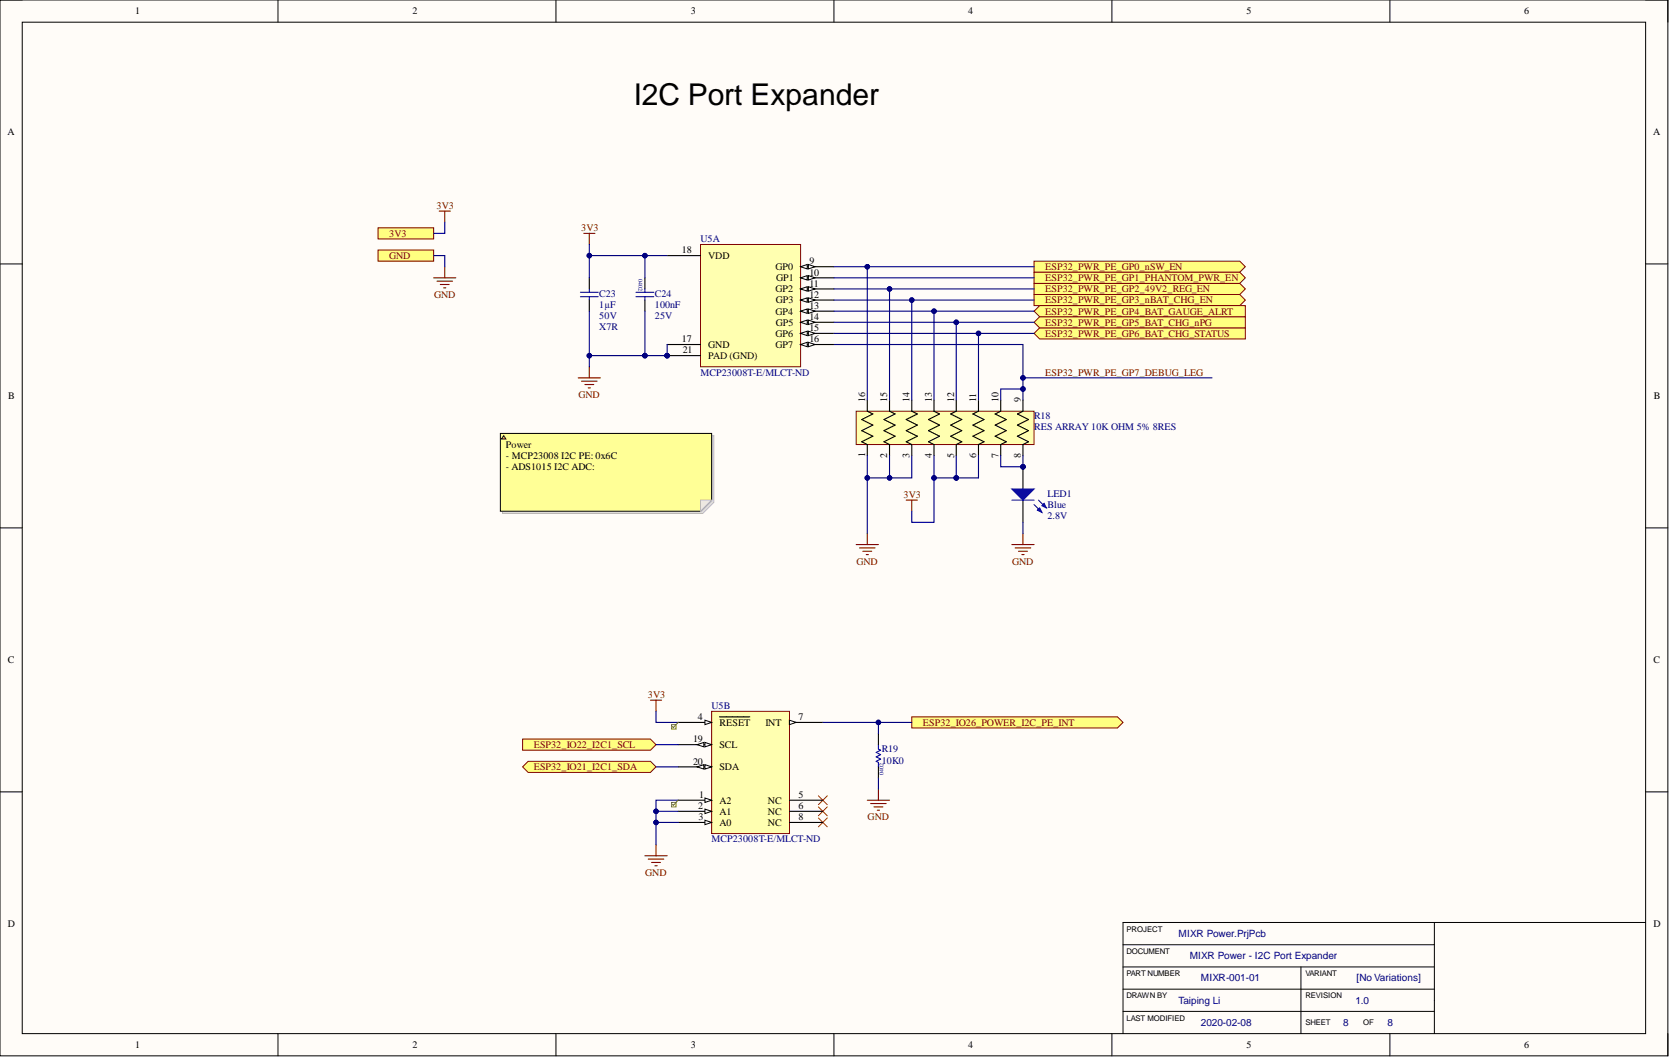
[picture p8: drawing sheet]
<svg xmlns="http://www.w3.org/2000/svg" width="381mm" height="241mm" viewBox="0 0 381 241" stroke-linecap="round" stroke-linejoin="round" font-family="sans-serif">
<defs><g id="words">
<text font-size="6.9" x="144.7" y="23.9">I2C Port Expander</text>
<g font-size="2.3">
<text x="30.9" y="3.3">1</text>
<text x="94.2" y="3.3">2</text>
<text x="157.7" y="3.3">3</text>
<text x="221" y="3.3">4</text>
<text x="284.5" y="3.3">5</text>
<text x="347.9" y="3.3">6</text>
<text x="1.7" y="30.9">A</text>
<text x="377.4" y="30.9">A</text>
<text x="155.7" y="57.8">18</text>
<text x="161.7" y="59.1">VDD</text>
<text x="177" y="61.6">GP0</text>
<text x="177.2" y="64.2">GP1</text>
<text x="184.8" y="65.5">11</text>
<text x="184.8" y="62.9">10</text>
<text x="184.8" y="60.4">9</text>
<text x="177" y="71.8">GP4</text>
<text x="177" y="66.7">GP2</text>
<text x="177.1" y="69.3">GP3</text>
<text x="184.8" y="70.5">13</text>
<text x="184.8" y="68">12</text>
<text x="177" y="76.9">GP6</text>
<text x="177.1" y="74.3">GP5</text>
<text x="184.8" y="75.6">15</text>
<text x="184.8" y="73.1">14</text>
<text x="155.7" y="78.1">17</text>
<text x="155.8" y="80.7">21</text>
<text x="161.7" y="79.4">GND</text>
<text x="161.7" y="81.9">PAD (GND)</text>
<text x="177" y="79.4">GP7</text>
<text x="184.8" y="78.1">16</text>
<text x="1.9" y="91.2">B</text>
<text x="197.5" y="91.8" transform="rotate(-90 197.5 91.8)">16</text>
<text x="202.6" y="91.8" transform="rotate(-90 202.6 91.8)">15</text>
<text x="207.6" y="91.8" transform="rotate(-90 207.6 91.8)">14</text>
<text x="212.7" y="91.8" transform="rotate(-90 212.7 91.8)">13</text>
<text x="217.8" y="91.8" transform="rotate(-90 217.8 91.8)">12</text>
<text x="222.9" y="91.8" transform="rotate(-90 222.9 91.8)">11</text>
<text x="227.9" y="91.8" transform="rotate(-90 227.9 91.8)">10</text>
<text x="233" y="91.8" transform="rotate(-90 233 91.8)">9</text>
<text x="377.5" y="91.2">B</text>
<text x="115.5" y="102.2">Power</text>
<text x="115.5" y="104.8">- MCP23008 I2C PE: 0x6C</text>
<text x="115.5" y="107.3">- ADS1015 I2C ADC:</text>
<text x="197.5" y="104.4" transform="rotate(-90 197.5 104.4)">1</text>
<text x="202.6" y="104.5" transform="rotate(-90 202.6 104.5)">2</text>
<text x="207.6" y="104.4" transform="rotate(-90 207.6 104.4)">3</text>
<text x="212.7" y="104.6" transform="rotate(-90 212.7 104.6)">4</text>
<text x="217.8" y="104.5" transform="rotate(-90 217.8 104.5)">5</text>
<text x="222.9" y="104.5" transform="rotate(-90 222.9 104.5)">6</text>
<text x="227.9" y="104.5" transform="rotate(-90 227.9 104.5)">7</text>
<text x="233" y="104.5" transform="rotate(-90 233 104.5)">8</text>
<text x="1.8" y="151.4">C</text>
<text x="377.4" y="151.4">C</text>
<text x="159.3" y="164.4">4</text>
<text x="164.2" y="165.7">RESET</text>
<text x="174.7" y="165.7">INT</text>
<text x="182.2" y="164.4">7</text>
<text x="158.2" y="169.5">19</text>
<text x="164.2" y="170.8">SCL</text>
<text x="158.2" y="174.6">20</text>
<text x="164.2" y="175.8">SDA</text>
<text x="159.4" y="184.7">2</text>
<text x="159.6" y="182.2">1</text>
<text x="164.2" y="186">A1</text>
<text x="164.2" y="183.4">A2</text>
<text x="175.3" y="183.4">NC</text>
<text x="175.3" y="186">NC</text>
<text x="182.2" y="182.2">5</text>
<text x="182.2" y="184.7">6</text>
<text x="159.5" y="187.2">3</text>
<text x="164.2" y="188.5">A0</text>
<text x="175.3" y="188.5">NC</text>
<text x="182.2" y="187.2">8</text>
<text x="1.8" y="211.7">D</text>
<text x="377.4" y="211.7">D</text>
<text x="30.9" y="239.3">1</text>
<text x="94.2" y="239.3">2</text>
<text x="157.7" y="239.3">3</text>
<text x="221" y="239.3">4</text>
<text x="284.5" y="239.3">5</text>
<text x="347.9" y="239.3">6</text>
</g>
<g font-size="2.3" fill="#800000">
<text x="99.7" y="47.7">3V3</text>
<text x="132.7" y="52.8">3V3</text>
<text x="88.8" y="54">3V3</text>
<text x="88.8" y="59.1">GND</text>
<text x="238.6" y="61.6">ESP32_PWR_PE_GP0_nSW_EN</text>
<text x="238.6" y="64.2">ESP32_PWR_PE_GP1_PHANTOM_PWR_EN</text>
<text x="99.1" y="68">GND</text>
<text x="238.6" y="69.3">ESP32_PWR_PE_GP3_nBAT_CHG_EN</text>
<text x="238.6" y="71.8">ESP32_PWR_PE_GP4_BAT_GAUGE_ALRT</text>
<text x="238.6" y="66.7">ESP32_PWR_PE_GP2_49V2_REG_EN</text>
<text x="238.6" y="76.9">ESP32_PWR_PE_GP6_BAT_CHG_STATUS</text>
<text x="238.6" y="74.3">ESP32_PWR_PE_GP5_BAT_CHG_nPG</text>
<text x="238.6" y="85.8">ESP32_PWR_PE_GP7_DEBUG_LEG</text>
<text x="132.1" y="90.8">GND</text>
<text x="206.3" y="113.7">3V3</text>
<text x="195.5" y="128.9">GND</text>
<text x="231.1" y="128.9">GND</text>
<text x="147.9" y="159.3">3V3</text>
<text x="210.7" y="165.7">ESP32_IO26_POWER_I2C_PE_INT</text>
<text x="121.8" y="170.8">ESP32_IO22_I2C1_SCL</text>
<text x="121.8" y="175.8">ESP32_IO21_I2C1_SDA</text>
<text x="198.1" y="187.2">GND</text>
<text x="147.3" y="199.9">GND</text>
</g>
<g font-size="2.3" fill="#000080">
<text x="159.9" y="55.3">U5A</text>
<text x="136.8" y="70.3">1µF</text>
<text x="136.8" y="67.7">C23</text>
<text x="149.5" y="70.3">100nF</text>
<text x="149.5" y="67.7">C24</text>
<text x="136.8" y="72.8">50V</text>
<text x="136.8" y="75.4">X7R</text>
<text x="149.5" y="72.8">25V</text>
<text x="159.9" y="85.8">MCP23008T-E/MLCT-ND</text>
<text x="236.1" y="95.6">R18</text>
<text x="236.1" y="98.2">RES ARRAY 10K OHM 5% 8RES</text>
<text x="239.1" y="113.4">LED1</text>
<text x="239.1" y="115.9">Blue</text>
<text x="239.1" y="118.5">2.8V</text>
<text x="162.4" y="161.9">U5B</text>
<text x="201.3" y="171.8">R19</text>
<text x="201.3" y="174.3">10K0</text>
<text x="162.4" y="192.3">MCP23008T-E/MLCT-ND</text>
<text x="269.1" y="213.9">MIXR Power.PrjPcb</text>
<text x="271.6" y="219">MIXR Power - I2C Port Expander</text>
<text x="274.1" y="224">MIXR-001-01</text>
<text x="309.7" y="224">[No Variations]</text>
<text x="269.1" y="229.1">Taiping Li</text>
<text x="309.4" y="229.1">1.0</text>
<text x="274.1" y="234.2">2020-02-08</text>
<text x="306.6" y="234.2">8</text>
<text x="316.8" y="234.2">8</text>
</g>
<g font-size="1.8">
<text x="257.1" y="212.7">PROJECT</text>
<text x="257.1" y="217.8">DOCUMENT</text>
<text x="257.1" y="227.9">DRAWN BY</text>
<text x="257.1" y="222.9">PART NUMBER</text>
<text x="298" y="227.9">REVISION</text>
<text x="298" y="222.9">VARIANT</text>
<text x="257.1" y="233">LAST MODIFIED</text>
<text x="298" y="234">SHEET</text>
<text x="311.2" y="234">OF</text>
</g>
<g font-size="1.4" fill="#000080">
<text x="145.8" y="63.7" transform="rotate(90 145.8 63.7)">0402</text>
<text x="201.7" y="176.8" transform="rotate(-90 201.7 176.8)">0402</text>
</g>
</g></defs>
<path d="M0 0h380.7v241h-380.7z" fill-rule="evenodd" fill="#fffcf8"/>
<path d="M0 0h380.7v241h-380.7z" fill="none" stroke="#000" stroke-width=".23"/>
<path d="M5.1 5.1h370.6v230.9h-370.6z" fill-rule="evenodd" fill="#fffcf8"/>
<g fill="none" stroke="#000" stroke-width=".23">
<path d="M0 0h5.1M63.5 0v5.1M126.9 0v5.1M190.4 0v5.1M253.8 0v5.1M317.3 0v5.1M375.7 0h5v5.1M5.1 5.1h370.6v230.9h-370.6zM0 60.3h5.1M375.7 60.3h5M0 120.5h5.1M375.7 120.5h5"/>
<path d="M0 180.8h5.1M375.7 180.8h5M256.4 215.7h71M327.4 210.6v25.4M375.7 210.6h-119.3v25.4M63.5 236v5M126.9 236v5M190.4 236v5M253.8 236v5M256.4 230.9h71M256.4 220.7h71M256.4 225.8h71"/>
<path d="M297 220.7v15.3M317.3 236v5M380.7 236v5"/>
</g>
<path d="M236.1 76.1l1.2-1.3h47v2.6h-47z" fill-rule="evenodd" fill="#ffff80"/>
<path d="M236.1 76.1l1.2-1.3h47v2.6h-47z" fill="none" stroke="#800000" stroke-width=".23"/>
<path d="M236.1 67.2h46.9l1.3 1.3-1.3 1.3h-46.9z" fill-rule="evenodd" fill="#ffff80"/>
<path d="M236.1 67.2h46.9l1.3 1.3-1.3 1.3h-46.9z" fill="none" stroke="#800000" stroke-width=".23"/>
<path d="M208.1 163.6h47l1.3 1.3-1.3 1.3h-47z" fill-rule="evenodd" fill="#ffff80"/>
<path d="M208.1 163.6h47l1.3 1.3-1.3 1.3h-47z" fill="none" stroke="#800000" stroke-width=".23"/>
<path d="M133.3 53.3h2.5M134.5 53.3v2.5" fill="none" stroke="#800000" stroke-width=".25"/>
<path d="M186.8 181.7l2 2M186.8 186.7l2 2.1M186.8 184.2l2 2M188.8 181.7l-2 2M188.8 186.7l-2 2.1M188.8 184.2l-2 2" fill="none" stroke="#f00" stroke-width=".23"/>
<circle cx="152.3" cy="81.2" r=".51" fill="#000080"/>
<circle cx="152.3" cy="81.2" r=".51" fill="none" stroke="#000080" stroke-width=".23"/>
<path d="M159.9 55.8h22.9v27.9h-22.9z" fill-rule="evenodd" fill="#ffffb0"/>
<path d="M159.9 55.8h22.9v27.9h-22.9z" fill="none" stroke="#800000" stroke-width=".23"/>
<path d="M152.3 58.4h7.6M182.8 78.6h7.6" fill="none" stroke="#000" stroke-width=".25"/>
<path d="M182.8 78.6l1.5-.5v1.1z" fill="#f8fcff"/>
<path d="M182.8 78.6l1.5-.5v1.1z" fill="none" stroke="#000" stroke-width=".23"/>
<path d="M184.5 78.1l1.6 .5-1.6 .6z" fill="#f8fcff"/>
<path d="M184.5 78.1l1.6 .5-1.6 .6z" fill="none" stroke="#000" stroke-width=".23"/>
<path d="M182.8 76.1h7.6" fill="none" stroke="#000" stroke-width=".25"/>
<path d="M182.8 76.1l1.5-.5v1z" fill="#f8fcff"/>
<path d="M182.8 76.1l1.5-.5v1z" fill="none" stroke="#000" stroke-width=".23"/>
<path d="M184.5 75.6l1.6 .5-1.6 .5z" fill="#f8fcff"/>
<path d="M184.5 75.6l1.6 .5-1.6 .5z" fill="none" stroke="#000" stroke-width=".23"/>
<path d="M182.8 73.6h7.6" fill="none" stroke="#000" stroke-width=".25"/>
<path d="M182.8 73.6l1.5-.5v1z" fill="#f8fcff"/>
<path d="M182.8 73.6l1.5-.5v1z" fill="none" stroke="#000" stroke-width=".23"/>
<path d="M184.5 73.1l1.6 .5-1.6 .5z" fill="#f8fcff"/>
<path d="M184.5 73.1l1.6 .5-1.6 .5z" fill="none" stroke="#000" stroke-width=".23"/>
<path d="M182.8 71h7.6" fill="none" stroke="#000" stroke-width=".25"/>
<path d="M182.8 71l1.5-.5v1z" fill="#f8fcff"/>
<path d="M182.8 71l1.5-.5v1z" fill="none" stroke="#000" stroke-width=".23"/>
<path d="M184.5 70.5l1.6 .5-1.6 .5z" fill="#f8fcff"/>
<path d="M184.5 70.5l1.6 .5-1.6 .5z" fill="none" stroke="#000" stroke-width=".23"/>
<path d="M182.8 68.5h7.6" fill="none" stroke="#000" stroke-width=".25"/>
<path d="M182.8 68.5l1.5-.5v1z" fill="#f8fcff"/>
<path d="M182.8 68.5l1.5-.5v1z" fill="none" stroke="#000" stroke-width=".23"/>
<path d="M184.5 68l1.6 .5-1.6 .5z" fill="#f8fcff"/>
<path d="M184.5 68l1.6 .5-1.6 .5z" fill="none" stroke="#000" stroke-width=".23"/>
<path d="M182.8 66h7.6" fill="none" stroke="#000" stroke-width=".25"/>
<path d="M182.8 66l1.5-.5v1z" fill="#f8fcff"/>
<path d="M182.8 66l1.5-.5v1z" fill="none" stroke="#000" stroke-width=".23"/>
<path d="M184.5 65.5l1.6 .5-1.6 .5z" fill="#f8fcff"/>
<path d="M184.5 65.5l1.6 .5-1.6 .5z" fill="none" stroke="#000" stroke-width=".23"/>
<path d="M182.8 63.4h7.6" fill="none" stroke="#000" stroke-width=".25"/>
<path d="M182.8 63.4l1.5-.5v1z" fill="#f8fcff"/>
<path d="M182.8 63.4l1.5-.5v1z" fill="none" stroke="#000" stroke-width=".23"/>
<path d="M184.5 62.9l1.6 .5-1.6 .5z" fill="#f8fcff"/>
<path d="M184.5 62.9l1.6 .5-1.6 .5z" fill="none" stroke="#000" stroke-width=".23"/>
<path d="M182.8 60.9h7.6" fill="none" stroke="#000" stroke-width=".25"/>
<path d="M182.8 60.9l1.5-.5v1z" fill="#f8fcff"/>
<path d="M182.8 60.9l1.5-.5v1z" fill="none" stroke="#000" stroke-width=".23"/>
<path d="M184.5 60.4l1.6 .5-1.6 .5z" fill="#f8fcff"/>
<path d="M184.5 60.4l1.6 .5-1.6 .5z" fill="none" stroke="#000" stroke-width=".23"/>
<path d="M152.3 78.6h7.6M152.3 81.2h7.6" fill="none" stroke="#000" stroke-width=".25"/>
<circle cx="152.3" cy="81.2" r=".51" fill="#000080"/>
<circle cx="152.3" cy="81.2" r=".51" fill="none" stroke="#000080" stroke-width=".23"/>
<path d="M162.4 162.4h17.8v27.9h-17.8z" fill-rule="evenodd" fill="#ffffb0"/>
<path d="M162.4 162.4h17.8v27.9h-17.8z" fill="none" stroke="#800000" stroke-width=".23"/>
<path d="M180.2 164.9h7.6" fill="none" stroke="#000" stroke-width=".25"/>
<path d="M180.2 164.4l1.5 .5-1.5 .5z" fill="#f8fcff"/>
<path d="M180.2 164.4l1.5 .5-1.5 .5z" fill="none" stroke="#000" stroke-width=".23"/>
<path d="M154.8 187.8h7.6" fill="none" stroke="#000" stroke-width=".25"/>
<path d="M160.9 187.2l1.5 .6-1.5 .5z" fill="#f8fcff"/>
<path d="M160.9 187.2l1.5 .6-1.5 .5z" fill="none" stroke="#000" stroke-width=".23"/>
<path d="M154.8 185.2h7.6" fill="none" stroke="#000" stroke-width=".25"/>
<path d="M160.9 184.7l1.5 .5-1.5 .5z" fill="#f8fcff"/>
<path d="M160.9 184.7l1.5 .5-1.5 .5z" fill="none" stroke="#000" stroke-width=".23"/>
<path d="M154.8 164.9h7.6" fill="none" stroke="#000" stroke-width=".25"/>
<path d="M160.9 164.4l1.5 .5-1.5 .5z" fill="#f8fcff"/>
<path d="M160.9 164.4l1.5 .5-1.5 .5z" fill="none" stroke="#000" stroke-width=".23"/>
<path d="M154.8 170h7.6M164.2 163.6h7M180.2 182.7h7.6" fill="none" stroke="#000" stroke-width=".25"/>
<path d="M160.9 169.5l1.5 .5-1.5 .5z" fill="#f8fcff"/>
<path d="M160.9 169.5l1.5 .5-1.5 .5z" fill="none" stroke="#000" stroke-width=".23"/>
<path d="M159.1 170l1.6-.5v1z" fill="#f8fcff"/>
<path d="M159.1 170l1.6-.5v1z" fill="none" stroke="#000" stroke-width=".23"/>
<path d="M154.8 175.1h7.6" fill="none" stroke="#000" stroke-width=".25"/>
<path d="M160.9 174.6l1.5 .5-1.5 .5z" fill="#f8fcff"/>
<path d="M160.9 174.6l1.5 .5-1.5 .5z" fill="none" stroke="#000" stroke-width=".23"/>
<path d="M159.1 175.1l1.6-.5v1z" fill="#f8fcff"/>
<path d="M159.1 175.1l1.6-.5v1z" fill="none" stroke="#000" stroke-width=".23"/>
<path d="M154.8 182.7h7.6" fill="none" stroke="#000" stroke-width=".25"/>
<path d="M160.9 182.2l1.5 .5-1.5 .5z" fill="#f8fcff"/>
<path d="M160.9 182.2l1.5 .5-1.5 .5z" fill="none" stroke="#000" stroke-width=".23"/>
<path d="M134.5 63.4v2.6M134.5 68.5v2.5M147.2 63.4v2.6M147.2 68.5v2.5M180.2 187.8h7.6M180.2 185.2h7.6" fill="none" stroke="#000" stroke-width=".25"/>
<path d="M132.5 67.7h4.1M132.5 66.7h4.1M134.5 66v.7M134.5 67.7v.8M145.2 67.7h4.1M145.2 66.7h4.1M147.2 66v.7M147.2 67.7v.8" fill="none" stroke="#00f" stroke-width=".25"/>
<path d="M132 86.3h5.1M132.8 87h3.5M133.5 87.8h2M134.3 88.5h.5M134.5 83.7v2.6" fill="none" stroke="#800000" stroke-width=".25"/>
<path d="M195.4 93.9h40.7v7.6h-40.7z" fill-rule="evenodd" fill="#ffffb0"/>
<path d="M195.4 93.9h40.7v7.6h-40.7z" fill="none" stroke="#800000" stroke-width=".23"/>
<path d="M198 91.3v2.6l1.3 .6-2.6 1.3 2.6 1.2-2.6 1.3 2.6 1.3-2.6 1.3 1.3 .6v2.5M203.1 91.3v2.6l1.2 .6-2.5 1.3 2.5 1.2-2.5 1.3 2.5 1.3-2.5 1.3 1.3 .6v2.5M208.1 91.3v2.6l1.3 .6-2.5 1.3 2.5 1.2-2.5 1.3 2.5 1.3-2.5 1.3 1.2 .6v2.5M213.2 91.3v2.6l1.3 .6-2.6 1.3 2.6 1.2-2.6 1.3 2.6 1.3-2.6 1.3 1.3 .6v2.5M218.3 91.3v2.6l-1.3 .6 2.6 1.3-2.6 1.2 2.6 1.3-2.6 1.3 2.6 1.3-1.3 .6v2.5M223.4 91.3v2.6l-1.3 .6 2.5 1.3-2.5 1.2 2.5 1.3-2.5 1.3 2.5 1.3-1.2 .6v2.5M228.4 91.3v2.6l-1.2 .6 2.5 1.3-2.5 1.2 2.5 1.3-2.5 1.3 2.5 1.3-1.3 .6v2.5M233.5 91.3v2.6l-1.2 .6 2.5 1.3-2.5 1.2 2.5 1.3-2.5 1.3 2.5 1.3-1.3 .6v2.5" fill="none" stroke="#000" stroke-width=".25"/>
<circle cx="233.5" cy="106.6" r=".51" fill="#000080"/>
<circle cx="233.5" cy="106.6" r=".51" fill="none" stroke="#000080" stroke-width=".23"/>
<path d="M233.5 106.6v5" fill="none" stroke="#000" stroke-width=".25"/>
<circle cx="233.5" cy="106.6" r=".51" fill="#000080"/>
<circle cx="233.5" cy="106.6" r=".51" fill="none" stroke="#000080" stroke-width=".23"/>
<path d="M233.5 114.2v5" fill="none" stroke="#000" stroke-width=".25"/>
<path d="M231 111.6h5.1l-2.6 2.6z" fill="#00f"/>
<path d="M231 111.6h5.1l-2.6 2.6zM236.1 115.2l1.7 1.8M237.1 114.2l1.8 1.7" fill="none" stroke="#00f" stroke-width=".25"/>
<path d="M236.8 116.5l.5-.6 .5 1.1z" fill="#00f"/>
<path d="M236.8 116.5l.5-.6 .5 1.1z" fill="none" stroke="#00f" stroke-width=".25"/>
<path d="M237.8 115.4l.5-.5 .6 1z" fill="#00f"/>
<path d="M231 114.2h5.1M237.8 115.4l.5-.5 .6 1zM200.5 170v1l.5 .3-1 .5 1 .5-1 .5 1 .5-1 .5 .5 .3v1" fill="none" stroke="#00f" stroke-width=".25"/>
<g fill="none" stroke="#800000" stroke-width=".25">
<path d="M195.4 124.3h5.1M196.2 125.1h3.6M197 125.8h2M197.7 126.6h.5M198 121.8v2.5M231 124.3h5.1M231.7 125.1h3.6M232.5 125.8h2M233.3 126.6h.5M233.5 121.8v2.5M148.5 159.8h2.5M149.8 159.8v2.6"/>
<path d="M147.2 195.4h5.1M148 196.1h3.5M148.7 196.9h2.1M149.5 197.7h.5M149.8 192.8v2.6M198 182.7h5.1M198.7 183.4h3.6M199.5 184.2h2M200.3 185h.5M200.5 180.1v2.6"/>
</g>
<path d="M200.5 167.5v2.5M200.5 175.1v2.5" fill="none" stroke="#000" stroke-width=".25"/>
<path d="M119.3 175.1l1.3-1.3h27.9l1.3 1.3-1.3 1.2h-27.9z" fill-rule="evenodd" fill="#ffff80"/>
<path d="M119.3 175.1l1.3-1.3h27.9l1.3 1.3-1.3 1.2h-27.9z" fill="none" stroke="#800000" stroke-width=".23"/>
<path d="M119.3 168.7h29.2l1.3 1.3-1.3 1.3h-29.2z" fill-rule="evenodd" fill="#ffff80"/>
<path d="M119.3 168.7h29.2l1.3 1.3-1.3 1.3h-29.2z" fill="none" stroke="#800000" stroke-width=".23"/>
<path d="M236.1 73.6l1.2-1.3h47v2.5h-47z" fill-rule="evenodd" fill="#ffff80"/>
<path d="M236.1 73.6l1.2-1.3h47v2.5h-47z" fill="none" stroke="#800000" stroke-width=".23"/>
<path d="M236.1 71l1.2-1.2h47v2.5h-47z" fill-rule="evenodd" fill="#ffff80"/>
<path d="M236.1 71l1.2-1.2h47v2.5h-47z" fill="none" stroke="#800000" stroke-width=".23"/>
<path d="M236.1 64.7h46.9l1.3 1.3-1.3 1.2h-46.9z" fill-rule="evenodd" fill="#ffff80"/>
<path d="M236.1 64.7h46.9l1.3 1.3-1.3 1.2h-46.9z" fill="none" stroke="#800000" stroke-width=".23"/>
<path d="M206.9 114.2h2.5M208.1 114.2v2.5" fill="none" stroke="#800000" stroke-width=".25"/>
<path d="M236.1 59.6h46.9l1.3 1.3-1.3 1.3h-46.9z" fill-rule="evenodd" fill="#ffff80"/>
<path d="M236.1 59.6h46.9l1.3 1.3-1.3 1.3h-46.9z" fill="none" stroke="#800000" stroke-width=".23"/>
<path d="M236.1 62.2h46.9l1.3 1.2-1.3 1.3h-46.9z" fill-rule="evenodd" fill="#ffff80"/>
<path d="M236.1 62.2h46.9l1.3 1.2-1.3 1.3h-46.9z" fill="none" stroke="#800000" stroke-width=".23"/>
<path d="M134.5 71v10.2h12.7M233.5 119.2v2.6" fill="none" stroke="#000080" stroke-width=".25"/>
<circle cx="134.5" cy="81.2" r=".51" fill="#000080"/>
<circle cx="134.5" cy="81.2" r=".51" fill="none" stroke="#000080" stroke-width=".23"/>
<circle cx="147.2" cy="81.2" r=".51" fill="#000080"/>
<circle cx="147.2" cy="81.2" r=".51" fill="none" stroke="#000080" stroke-width=".23"/>
<path d="M134.5 55.8v2.6h17.8" fill="none" stroke="#000080" stroke-width=".25"/>
<circle cx="134.5" cy="58.4" r=".51" fill="#000080"/>
<circle cx="134.5" cy="58.4" r=".51" fill="none" stroke="#000080" stroke-width=".23"/>
<circle cx="147.2" cy="58.4" r=".51" fill="#000080"/>
<circle cx="147.2" cy="58.4" r=".51" fill="none" stroke="#000080" stroke-width=".23"/>
<path d="M147.2 81.2h5.1" fill="none" stroke="#000080" stroke-width=".25"/>
<circle cx="147.2" cy="81.2" r=".51" fill="#000080"/>
<circle cx="147.2" cy="81.2" r=".51" fill="none" stroke="#000080" stroke-width=".23"/>
<circle cx="152.3" cy="81.2" r=".51" fill="#000080"/>
<circle cx="152.3" cy="81.2" r=".51" fill="none" stroke="#000080" stroke-width=".23"/>
<path d="M149.8 187.8h5" fill="none" stroke="#000080" stroke-width=".25"/>
<circle cx="149.8" cy="187.8" r=".51" fill="#000080"/>
<circle cx="149.8" cy="187.8" r=".51" fill="none" stroke="#000080" stroke-width=".23"/>
<path d="M149.8 185.2h5" fill="none" stroke="#000080" stroke-width=".25"/>
<circle cx="149.8" cy="185.2" r=".51" fill="#000080"/>
<circle cx="149.8" cy="185.2" r=".51" fill="none" stroke="#000080" stroke-width=".23"/>
<path d="M154.8 182.7h-5v10.1" fill="none" stroke="#000080" stroke-width=".25"/>
<circle cx="149.8" cy="187.8" r=".51" fill="#000080"/>
<circle cx="149.8" cy="187.8" r=".51" fill="none" stroke="#000080" stroke-width=".23"/>
<circle cx="149.8" cy="185.2" r=".51" fill="#000080"/>
<circle cx="149.8" cy="185.2" r=".51" fill="none" stroke="#000080" stroke-width=".23"/>
<path d="M149.8 162.4v2.5h5M149.8 175.1h5M149.8 170h5M187.8 164.9h12.7v2.6" fill="none" stroke="#000080" stroke-width=".25"/>
<circle cx="200.5" cy="164.9" r=".51" fill="#000080"/>
<circle cx="200.5" cy="164.9" r=".51" fill="none" stroke="#000080" stroke-width=".23"/>
<path d="M190.4 78.6h43.1v12.7" fill="none" stroke="#000080" stroke-width=".25"/>
<circle cx="233.5" cy="88.8" r=".51" fill="#000080"/>
<circle cx="233.5" cy="88.8" r=".51" fill="none" stroke="#000080" stroke-width=".23"/>
<circle cx="233.5" cy="86.3" r=".51" fill="#000080"/>
<circle cx="233.5" cy="86.3" r=".51" fill="none" stroke="#000080" stroke-width=".23"/>
<path d="M190.4 76.1h45.7" fill="none" stroke="#000080" stroke-width=".25"/>
<circle cx="223.4" cy="76.1" r=".51" fill="#000080"/>
<circle cx="223.4" cy="76.1" r=".51" fill="none" stroke="#000080" stroke-width=".23"/>
<path d="M190.4 73.6h45.7" fill="none" stroke="#000080" stroke-width=".25"/>
<circle cx="218.3" cy="73.6" r=".51" fill="#000080"/>
<circle cx="218.3" cy="73.6" r=".51" fill="none" stroke="#000080" stroke-width=".23"/>
<path d="M190.4 71h45.7" fill="none" stroke="#000080" stroke-width=".25"/>
<circle cx="213.2" cy="71" r=".51" fill="#000080"/>
<circle cx="213.2" cy="71" r=".51" fill="none" stroke="#000080" stroke-width=".23"/>
<path d="M190.4 68.5h45.7" fill="none" stroke="#000080" stroke-width=".25"/>
<circle cx="208.1" cy="68.5" r=".51" fill="#000080"/>
<circle cx="208.1" cy="68.5" r=".51" fill="none" stroke="#000080" stroke-width=".23"/>
<path d="M190.4 66h45.7" fill="none" stroke="#000080" stroke-width=".25"/>
<circle cx="203.1" cy="66" r=".51" fill="#000080"/>
<circle cx="203.1" cy="66" r=".51" fill="none" stroke="#000080" stroke-width=".23"/>
<path d="M190.4 60.9h45.7M190.4 63.4h45.7" fill="none" stroke="#000080" stroke-width=".25"/>
<circle cx="198" cy="60.9" r=".51" fill="#000080"/>
<circle cx="198" cy="60.9" r=".51" fill="none" stroke="#000080" stroke-width=".23"/>
<path d="M198 104v5.1h10.1v-5.1" fill="none" stroke="#000080" stroke-width=".25"/>
<circle cx="198" cy="109.1" r=".51" fill="#000080"/>
<circle cx="198" cy="109.1" r=".51" fill="none" stroke="#000080" stroke-width=".23"/>
<circle cx="203.1" cy="109.1" r=".51" fill="#000080"/>
<circle cx="203.1" cy="109.1" r=".51" fill="none" stroke="#000080" stroke-width=".23"/>
<path d="M200.5 164.9h7.6" fill="none" stroke="#000080" stroke-width=".25"/>
<circle cx="200.5" cy="164.9" r=".51" fill="#000080"/>
<circle cx="200.5" cy="164.9" r=".51" fill="none" stroke="#000080" stroke-width=".23"/>
<path d="M213.2 109.1v10.1h-5.1v-2.5" fill="none" stroke="#000080" stroke-width=".25"/>
<circle cx="213.2" cy="109.1" r=".51" fill="#000080"/>
<circle cx="213.2" cy="109.1" r=".51" fill="none" stroke="#000080" stroke-width=".23"/>
<path d="M213.2 104v5.1h5.1" fill="none" stroke="#000080" stroke-width=".25"/>
<circle cx="218.3" cy="109.1" r=".51" fill="#000080"/>
<circle cx="218.3" cy="109.1" r=".51" fill="none" stroke="#000080" stroke-width=".23"/>
<circle cx="213.2" cy="109.1" r=".51" fill="#000080"/>
<circle cx="213.2" cy="109.1" r=".51" fill="none" stroke="#000080" stroke-width=".23"/>
<path d="M218.3 109.1h5.1" fill="none" stroke="#000080" stroke-width=".25"/>
<circle cx="218.3" cy="109.1" r=".51" fill="#000080"/>
<circle cx="218.3" cy="109.1" r=".51" fill="none" stroke="#000080" stroke-width=".23"/>
<path d="M233.5 88.8h-5.1v2.5" fill="none" stroke="#000080" stroke-width=".25"/>
<circle cx="233.5" cy="88.8" r=".51" fill="#000080"/>
<circle cx="233.5" cy="88.8" r=".51" fill="none" stroke="#000080" stroke-width=".23"/>
<path d="M233.5 86.3h43.2" fill="none" stroke="#000080" stroke-width=".25"/>
<circle cx="233.5" cy="86.3" r=".51" fill="#000080"/>
<circle cx="233.5" cy="86.3" r=".51" fill="none" stroke="#000080" stroke-width=".23"/>
<path d="M134.5 81.2v2.5" fill="none" stroke="#000080" stroke-width=".25"/>
<circle cx="134.5" cy="81.2" r=".51" fill="#000080"/>
<circle cx="134.5" cy="81.2" r=".51" fill="none" stroke="#000080" stroke-width=".23"/>
<path d="M134.5 58.4v5" fill="none" stroke="#000080" stroke-width=".25"/>
<circle cx="134.5" cy="58.4" r=".51" fill="#000080"/>
<circle cx="134.5" cy="58.4" r=".51" fill="none" stroke="#000080" stroke-width=".23"/>
<path d="M147.2 71v10.2" fill="none" stroke="#000080" stroke-width=".25"/>
<circle cx="147.2" cy="81.2" r=".51" fill="#000080"/>
<circle cx="147.2" cy="81.2" r=".51" fill="none" stroke="#000080" stroke-width=".23"/>
<path d="M147.2 58.4v5" fill="none" stroke="#000080" stroke-width=".25"/>
<circle cx="147.2" cy="58.4" r=".51" fill="#000080"/>
<circle cx="147.2" cy="58.4" r=".51" fill="none" stroke="#000080" stroke-width=".23"/>
<path d="M152.3 78.6v2.6" fill="none" stroke="#000080" stroke-width=".25"/>
<circle cx="152.3" cy="81.2" r=".51" fill="#000080"/>
<circle cx="152.3" cy="81.2" r=".51" fill="none" stroke="#000080" stroke-width=".23"/>
<path d="M198 109.1v12.7" fill="none" stroke="#000080" stroke-width=".25"/>
<circle cx="198" cy="109.1" r=".51" fill="#000080"/>
<circle cx="198" cy="109.1" r=".51" fill="none" stroke="#000080" stroke-width=".23"/>
<path d="M198 60.9v30.4" fill="none" stroke="#000080" stroke-width=".25"/>
<circle cx="198" cy="60.9" r=".51" fill="#000080"/>
<circle cx="198" cy="60.9" r=".51" fill="none" stroke="#000080" stroke-width=".23"/>
<path d="M203.1 104v5.1M200.5 177.6v2.5" fill="none" stroke="#000080" stroke-width=".25"/>
<circle cx="203.1" cy="109.1" r=".51" fill="#000080"/>
<circle cx="203.1" cy="109.1" r=".51" fill="none" stroke="#000080" stroke-width=".23"/>
<path d="M203.1 66v25.3" fill="none" stroke="#000080" stroke-width=".25"/>
<circle cx="203.1" cy="66" r=".51" fill="#000080"/>
<circle cx="203.1" cy="66" r=".51" fill="none" stroke="#000080" stroke-width=".23"/>
<path d="M208.1 68.5v22.8" fill="none" stroke="#000080" stroke-width=".25"/>
<circle cx="208.1" cy="68.5" r=".51" fill="#000080"/>
<circle cx="208.1" cy="68.5" r=".51" fill="none" stroke="#000080" stroke-width=".23"/>
<path d="M213.2 71v20.3" fill="none" stroke="#000080" stroke-width=".25"/>
<circle cx="213.2" cy="71" r=".51" fill="#000080"/>
<circle cx="213.2" cy="71" r=".51" fill="none" stroke="#000080" stroke-width=".23"/>
<path d="M218.3 104v5.1" fill="none" stroke="#000080" stroke-width=".25"/>
<circle cx="218.3" cy="109.1" r=".51" fill="#000080"/>
<circle cx="218.3" cy="109.1" r=".51" fill="none" stroke="#000080" stroke-width=".23"/>
<path d="M218.3 73.6v17.7" fill="none" stroke="#000080" stroke-width=".25"/>
<circle cx="218.3" cy="73.6" r=".51" fill="#000080"/>
<circle cx="218.3" cy="73.6" r=".51" fill="none" stroke="#000080" stroke-width=".23"/>
<path d="M223.4 76.1v15.2M223.4 104v5.1" fill="none" stroke="#000080" stroke-width=".25"/>
<circle cx="223.4" cy="76.1" r=".51" fill="#000080"/>
<circle cx="223.4" cy="76.1" r=".51" fill="none" stroke="#000080" stroke-width=".23"/>
<path d="M86.3 52h12.7v2.5h-12.7z" fill-rule="evenodd" fill="#ffff80"/>
<path d="M86.3 52h12.7v2.5h-12.7z" fill="none" stroke="#800000" stroke-width=".23"/>
<path d="M100.3 48.2h2.5M101.5 48.2v2.5M99 63.4h5.1M99.8 64.2h3.5M100.5 64.9h2M101.3 65.7h.5M101.5 60.9v2.5" fill="none" stroke="#800000" stroke-width=".25"/>
<path d="M101.5 50.7v2.6h-2.5" fill="none" stroke="#000080" stroke-width=".25"/>
<path d="M86.3 57.1h12.7v2.5h-12.7z" fill-rule="evenodd" fill="#ffff80"/>
<path d="M86.3 57.1h12.7v2.5h-12.7z" fill="none" stroke="#800000" stroke-width=".23"/>
<path d="M99 58.4h2.5v2.5M228.4 104v2.6h5.1v-2.6" fill="none" stroke="#000080" stroke-width=".25"/>
<path d="M153.3 165.4h1v1h-1zM154.2 165.6l-.5 .5-.3-.3M154.8 164.9l-.5 .5M153.3 183.2h1v1h-1zM154.2 183.4l-.5 .5-.3-.3M154.8 182.7l-.5 .5" fill="none" stroke="#0f0" stroke-width=".23"/>
<circle cx="233.5" cy="106.6" r=".51" fill="#000080"/>
<circle cx="233.5" cy="106.6" r=".51" fill="none" stroke="#000080" stroke-width=".23"/>
<path d="M114.7 99.5h48.3v15.2l-2.6 2.5h-45.7z" fill-rule="evenodd" fill="#e0ddd7"/>
<path d="M114.7 99.5h48.3v15.2l-2.6 2.5h-45.7z" fill="none" stroke="#bfbdba" stroke-width=".23"/>
<path d="M114.2 98.9h48.2v15.3l-2.5 2.5h-45.7z" fill-rule="evenodd" fill="#ffff96"/>
<path d="M114.2 98.9h48.2v15.3l-2.5 2.5h-45.7z" fill="none" stroke="#000" stroke-width=".23"/>
<path d="M159.9 114.2h2.5l-2.5 2.5z" fill="#f2f0d8"/>
<path d="M159.9 114.2h2.5l-2.5 2.5z" fill="none" stroke="#bfbdba" stroke-width=".23"/>
<path d="M115 99.5l.5 .7h-1z" fill="#ffcc78"/>
<path d="M115 99.5l.5 .7h-1z" fill="none" stroke="#300" stroke-width=".23"/>
<use href="#words"/>
</svg>
